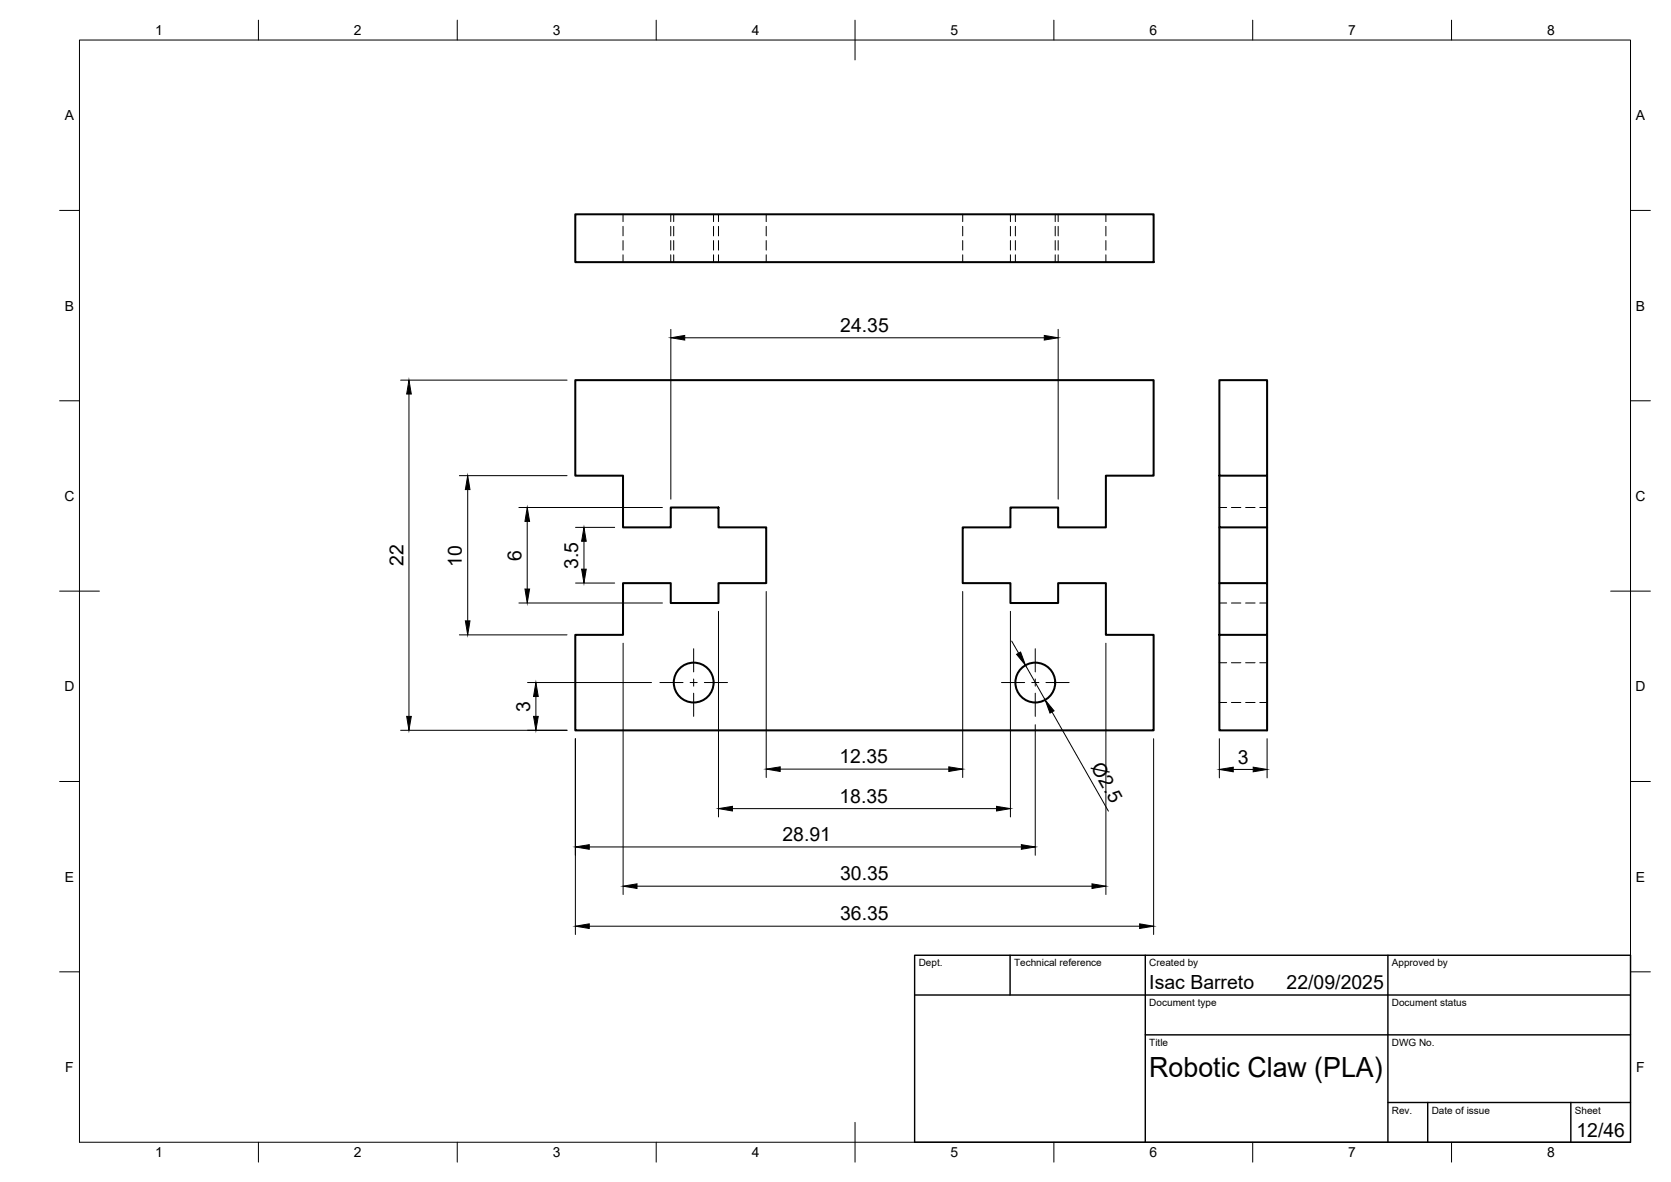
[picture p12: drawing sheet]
<svg xmlns="http://www.w3.org/2000/svg" width="420mm" height="297mm" viewBox="0 0 420 297" stroke-linecap="round" stroke-linejoin="round" font-family="sans-serif">
<defs><g id="words">
<text font-size="7" x="289" y="270.6">Robotic Claw (PLA)</text>
<g font-size="4.9">
<text x="211.3" y="83.4">24.35</text>
<text x="101.4" y="142.2" transform="rotate(-90 101.4 142.2)">22</text>
<text x="116.1" y="142.4" transform="rotate(-90 116.1 142.4)">10</text>
<text x="131.1" y="140.9" transform="rotate(-90 131.1 140.9)">6</text>
<text x="145.4" y="142.9" transform="rotate(-90 145.4 142.9)">3.5</text>
<text x="133.3" y="178.9" transform="rotate(-90 133.3 178.9)">3</text>
<text x="211.1" y="191.8">12.35</text>
<text x="311.3" y="191.9">3</text>
<text x="274.2" y="192.8" transform="rotate(60 274.2 192.8)">Ø2.5</text>
<text x="211.1" y="201.7">18.35</text>
<text x="196.7" y="211.4">28.91</text>
<text x="211.2" y="221.2">30.35</text>
<text x="211.2" y="231.3">36.35</text>
<text x="289" y="248.5">Isac Barreto</text>
<text x="323.5" y="248.5">22/09/2025</text>
<text x="396.4" y="285.7">12/46</text>
</g>
<g font-size="3.5">
<text x="39" y="8.8">1</text>
<text x="89" y="8.8">2</text>
<text x="139" y="8.8">3</text>
<text x="189" y="8.8">4</text>
<text x="239" y="8.8">5</text>
<text x="289" y="8.8">6</text>
<text x="339" y="8.8">7</text>
<text x="389" y="8.8">8</text>
<text x="16.3" y="30.2">A</text>
<text x="411.3" y="30.2">A</text>
<text x="16.3" y="78">B</text>
<text x="411.3" y="78">B</text>
<text x="16.2" y="125.9">C</text>
<text x="411.2" y="125.9">C</text>
<text x="16.2" y="173.7">D</text>
<text x="411.2" y="173.7">D</text>
<text x="16.3" y="221.6">E</text>
<text x="411.3" y="221.6">E</text>
<text x="16.4" y="269.4">F</text>
<text x="411.4" y="269.4">F</text>
<text x="39" y="290.8">1</text>
<text x="89" y="290.8">2</text>
<text x="139" y="290.8">3</text>
<text x="189" y="290.8">4</text>
<text x="239" y="290.8">5</text>
<text x="289" y="290.8">6</text>
<text x="339" y="290.8">7</text>
<text x="389" y="290.8">8</text>
</g>
<g font-size="2.5">
<text x="231" y="242.9">Dept.</text>
<text x="255" y="242.9">Technical reference</text>
<text x="289" y="242.9">Created by</text>
<text x="350" y="242.9">Approved by</text>
<text x="289" y="252.8">Document type</text>
<text x="350" y="252.8">Document status</text>
<text x="289" y="262.9">Title</text>
<text x="350" y="262.9">DWG No.</text>
<text x="350" y="279.9">Rev.</text>
<text x="360" y="279.9">Date of issue</text>
<text x="396" y="279.9">Sheet</text>
</g>
</g></defs>
<!-- layer: Visible -->
<g fill="none" stroke="#000" stroke-width=".51">
<path d="M144.7 53.9h145.4v12h-145.4zM144.7 95.5h145.4v24h-12v13h-12v-5h-12v5h-12v14h12v5h12v-5h12v13h12v24h-145.4v-24h12v-13h12v5h12v-5h12v-14h-12v-5h-12v5h-12v-13h-12zM306.6 95.5h12v24h-12zM306.6 119.5v13h12M318.6 119.5v27M306.6 132.5v14M306.6 146.5h12v13h-12zM306.6 159.5v24h12v-24"/>
<circle cx="174.4" cy="171.5" r="5"/>
<circle cx="260.3" cy="171.5" r="5"/>
</g>
<!-- layer: Hidden -->
<g fill="none" stroke="#000" stroke-width=".25">
<path d="M156.7 53.9v1.8M156.7 56.9v2.4M168.7 53.9v1.8M168.7 56.9v2.4M169.4 53.9v1.8M169.4 56.9v2.4M179.4 53.9v1.8M179.4 56.9v2.4M180.7 53.9v1.8M180.7 56.9v2.4M192.7 53.9v1.8M192.7 56.9v2.4"/>
<path d="M242.1 53.9v1.8M242.1 56.9v2.4M254.1 53.9v1.8M254.1 56.9v2.4M255.3 53.9v1.8M255.3 56.9v2.4M265.3 53.9v1.8M265.3 56.9v2.4M266.1 53.9v1.8M266.1 56.9v2.4M278.1 53.9v1.8M278.1 56.9v2.4"/>
<path d="M156.7 60.5v2.4M156.7 64v1.9M168.7 60.5v2.4M168.7 64v1.9M169.4 60.5v2.4M169.4 64v1.9M179.4 60.5v2.4M179.4 64v1.9M180.7 60.5v2.4M180.7 64v1.9M192.7 60.5v2.4M192.7 64v1.9"/>
<path d="M242.1 60.5v2.4M242.1 64v1.9M254.1 60.5v2.4M254.1 64v1.9M255.3 60.5v2.4M255.3 64v1.9M265.3 60.5v2.4M265.3 64v1.9M266.1 60.5v2.4M266.1 64v1.9M278.1 60.5v2.4M278.1 64v1.9"/>
<path d="M306.6 127.5h1.8M309.6 127.5h2.4M313.2 127.5h2.4M316.8 127.5h1.8M306.6 151.5h1.8M309.6 151.5h2.4M313.2 151.5h2.4M316.8 151.5h1.8M306.6 176.5h1.8M306.6 166.5h1.8M309.6 176.5h2.4M309.6 166.5h2.4"/>
<path d="M313.2 176.5h2.4M313.2 166.5h2.4M316.8 176.5h1.8M316.8 166.5h1.8"/>
</g>
<!-- layer: BORDER -->
<g fill="none" stroke="#000" stroke-width=".25">
<path d="M20 10.1h390v276.9h-390zM65 5.1v5M115 5.1v5M165 5.1v5M215 5.1v10M265 5.1v5M315 5.1v5M365 5.1v5M15 52.9h5M410 52.9h5M15 100.7h5M410 100.7h5"/>
<path d="M15 148.6h10M405 148.6h10M15 196.4h5M410 196.4h5M15 244.2h5M410 244.2h5M65 287v5M115 287v5M165 287v5M215 282.1v9.9M265 287v5M315 287v5"/>
<path d="M365 287v5"/>
</g>
<!-- layer: TITLEBLOCK -->
<path d="M230 240.1h180v46.9h-180zM230 250h180M254 240.1v9.9M288 240.1v46.9M349 240.1v46.9M288 260.1h122M349 277.1h61M359 277.1v9.9M395 277.1v9.9" fill="none" stroke="#000" stroke-width=".36"/>
<!-- layer: Smart Centers -->
<path d="M165.9 171.5h5.8M173.5 171.5h1.8M174.4 163v5.9M174.4 170.6v1.8M174.4 174.2v5.8M177.1 171.5h5.8M251.8 171.5h5.8M259.4 171.5h1.8M260.3 163v5.9M260.3 170.6v1.8M260.3 174.2v5.8M263 171.5h5.8" fill="none" stroke="#000" stroke-width=".25"/>
<!-- layer: FD_Dimensions -->
<g fill="none" stroke="#000" stroke-width=".25">
<path d="M100.7 95.5h41.9M102.8 99v81M168.7 82.8v42.6M172.2 84.9h90.4M266.1 82.8v42.6M115.5 119.5h27.1M117.6 123v33M130.5 127.5h36.1M132.6 131v17M144.7 132.5h9.9M146.8 136v7M115.5 159.5h27.1"/>
<path d="M130.5 151.5h36.1M144.7 146.5h9.9M180.7 153.6v51.7M192.7 148.6v46.8M242.1 148.6v46.8M254.1 153.6v51.7M132.7 171.5h31.1M134.7 175v5M156.7 161.6v63.2M254.4 161.1l1.7 3M257.9 167.2l4.9 8.7M264.5 178.9l14.2 24.9"/>
<path d="M278.1 161.6v63.2M100.7 183.5h41.9M144.7 185.6v49.3M196.2 193.3h42.4M260.3 182.1v32.8M290.1 185.6v49.3M306.6 185.6v9.9M310.1 193.4h5M318.6 185.6v9.9M148.2 212.8h108.6M184.2 203.2h66.4M148.2 232.8h138.4"/>
<path d="M160.2 222.7h114.4"/>
</g>
<g fill="#000" stroke="#000" stroke-width=".25">
<path d="M102.8 95.5l.6 3.5h-1.1zM168.7 84.9l3.5-.6v1.2zM262.6 84.3l3.5 .6-3.5 .6zM117.6 119.5l.6 3.5h-1.2zM132.6 127.5l.6 3.5h-1.2zM146.8 132.5l.6 3.5h-1.2zM117 156h1.2l-.6 3.5zM132 148h1.2l-.6 3.5zM146.2 143h1.2l-.6 3.5zM134.7 171.5l.6 3.5h-1.1zM255.6 164.4l1-.5 1.3 3.3zM262.8 175.9l2.2 2.7-1 .6z"/>
<path d="M102.3 180h1.1l-.6 3.5zM134.2 180h1.1l-.6 3.5zM192.7 193.3l3.5-.6v1.2zM238.6 192.7l3.5 .6-3.5 .6zM306.6 193.4l3.5-.6v1.2zM315.1 192.8l3.5 .6-3.5 .6zM144.7 212.8l3.5-.5v1.1zM180.7 203.2l3.5-.6v1.2zM250.6 202.6l3.5 .6-3.5 .6zM256.8 212.3l3.5 .5-3.5 .6zM144.7 232.8l3.5-.6v1.1zM156.7 222.7l3.5-.6v1.2z"/>
<path d="M274.6 222.1l3.5 .6-3.5 .6zM286.6 232.2l3.5 .6-3.5 .5z"/>
</g>
<use href="#words"/>
</svg>
